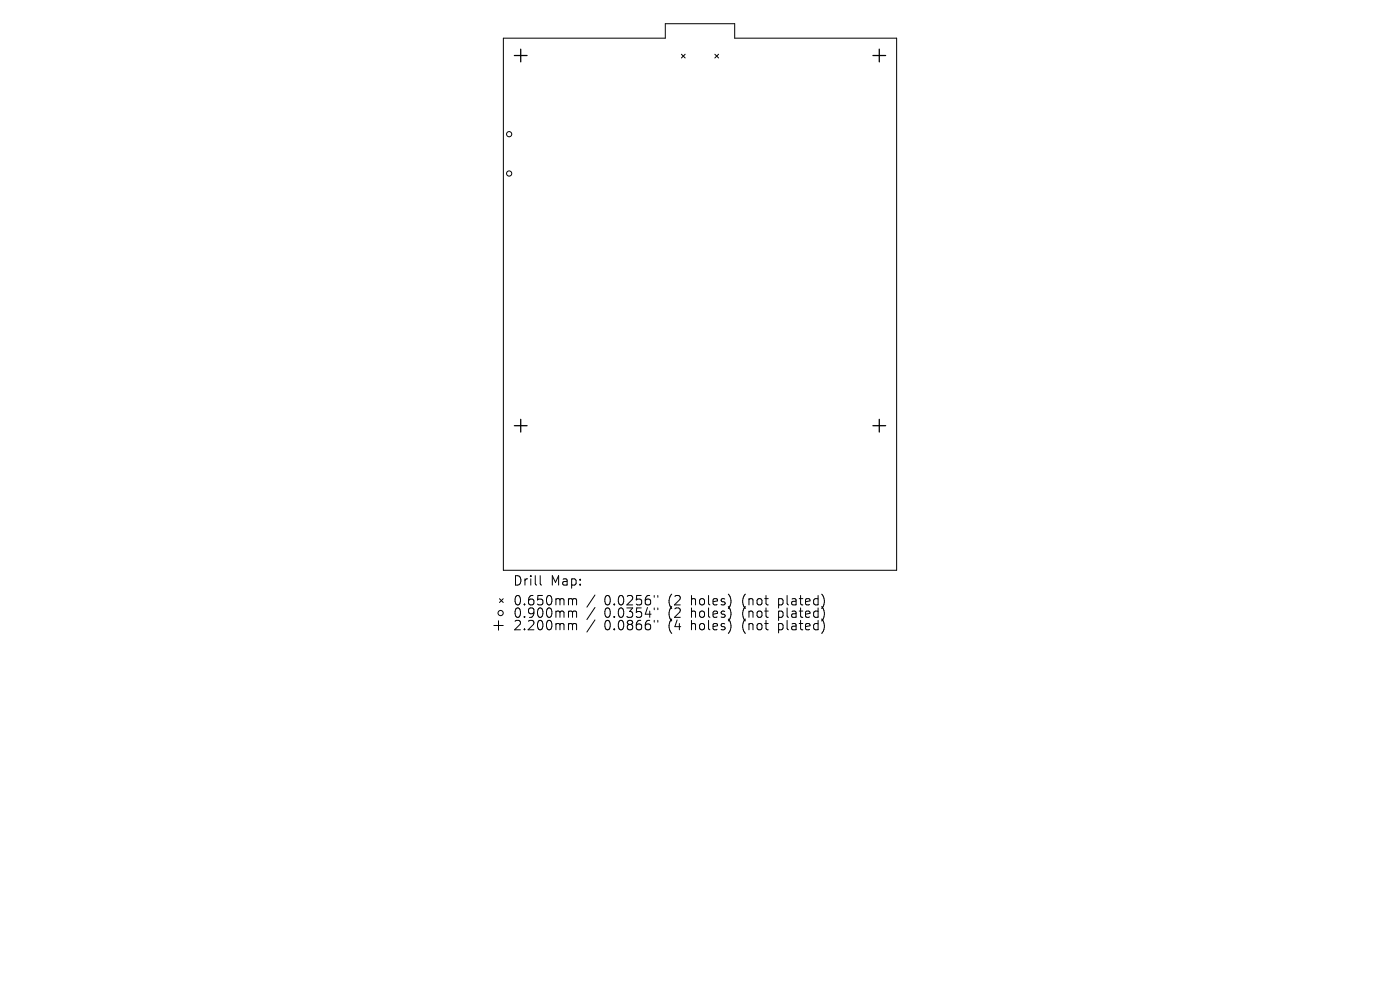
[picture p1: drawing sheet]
<svg xmlns="http://www.w3.org/2000/svg" width="297mm" height="210mm" viewBox="0 0 297 210" stroke-linecap="round" stroke-linejoin="round" font-family="sans-serif">
<defs><g id="words">
<g font-size="2.8">
<text x="108.8" y="124.5">Drill</text>
<text x="116.8" y="124.5">Map:</text>
<text x="108.8" y="128.7">0.650mm</text>
<text x="108.8" y="131.3">0.900mm</text>
<text x="128.2" y="128.7">0.0256&quot;</text>
<text x="128.2" y="131.3">0.0354&quot;</text>
<text x="141.9" y="128.7">(2</text>
<text x="141.9" y="131.3">(2</text>
<text x="146.9" y="128.7">holes)</text>
<text x="146.9" y="131.3">holes)</text>
<text x="157.9" y="128.7">(not</text>
<text x="157.9" y="131.3">(not</text>
<text x="165.8" y="128.7">plated)</text>
<text x="165.8" y="131.3">plated)</text>
<text x="108.8" y="134">2.200mm</text>
<text x="128.2" y="134">0.0866&quot;</text>
<text x="141.9" y="134">(4</text>
<text x="146.9" y="134">holes)</text>
<text x="157.9" y="134">(not</text>
<text x="165.8" y="134">plated)</text>
</g>
</g></defs>
<g fill="none" stroke="#000" stroke-width=".21">
<path d="M106.8 8.1h34.3v-3.1h14.8v3.1h34.3v112.9h-83.4zM144.6 11.5l.8 .8M145.4 11.5l-.8 .8M151.6 11.5l.8 .8M152.4 11.5l-.8 .8M104.8 132.7h2M105.8 131.7v2M106 127l.8 .8M106.8 127l-.8 .8M114.6 122.1v1.7l.3 .3M120.9 127h.3l.3 .3M120.9 129.6h.3l.3 .3"/>
<path d="M120.9 132.3h.3l.3 .3M121.5 127.3l.2-.3 .5 .1 .1 1.2M121.5 127.3v1M121.5 129.9v1.1M121.5 132.6v1M121.5 129.9l.2-.3 .5 .1 .1 1.3M121.5 132.6l.2-.3 .5 .1 .1 1.2M126.2 126.2l-1.7 2.6M126.2 128.9l-1.7 2.5M126.2 131.5l-1.7 2.6M138.8 126.3v.4M138.8 129v.3"/>
<path d="M138.8 131.6v.4M139.6 126.3v.4M139.6 129v.3M139.6 131.6v.4"/>
<circle cx="108" cy="28.5" r=".55"/>
<circle cx="108" cy="36.8" r=".55"/>
<circle cx="106.2" cy="130" r=".55"/>
</g>
<path d="M109.1 11.8h2.7M110.5 10.4v2.7M185.2 11.8h2.7M186.5 10.4v2.7M109.1 90.3h2.7M110.5 89v2.7M185.2 90.3h2.7M186.5 89v2.7" fill="none" stroke="#000" stroke-width=".27"/>
<use href="#words"/>
</svg>
